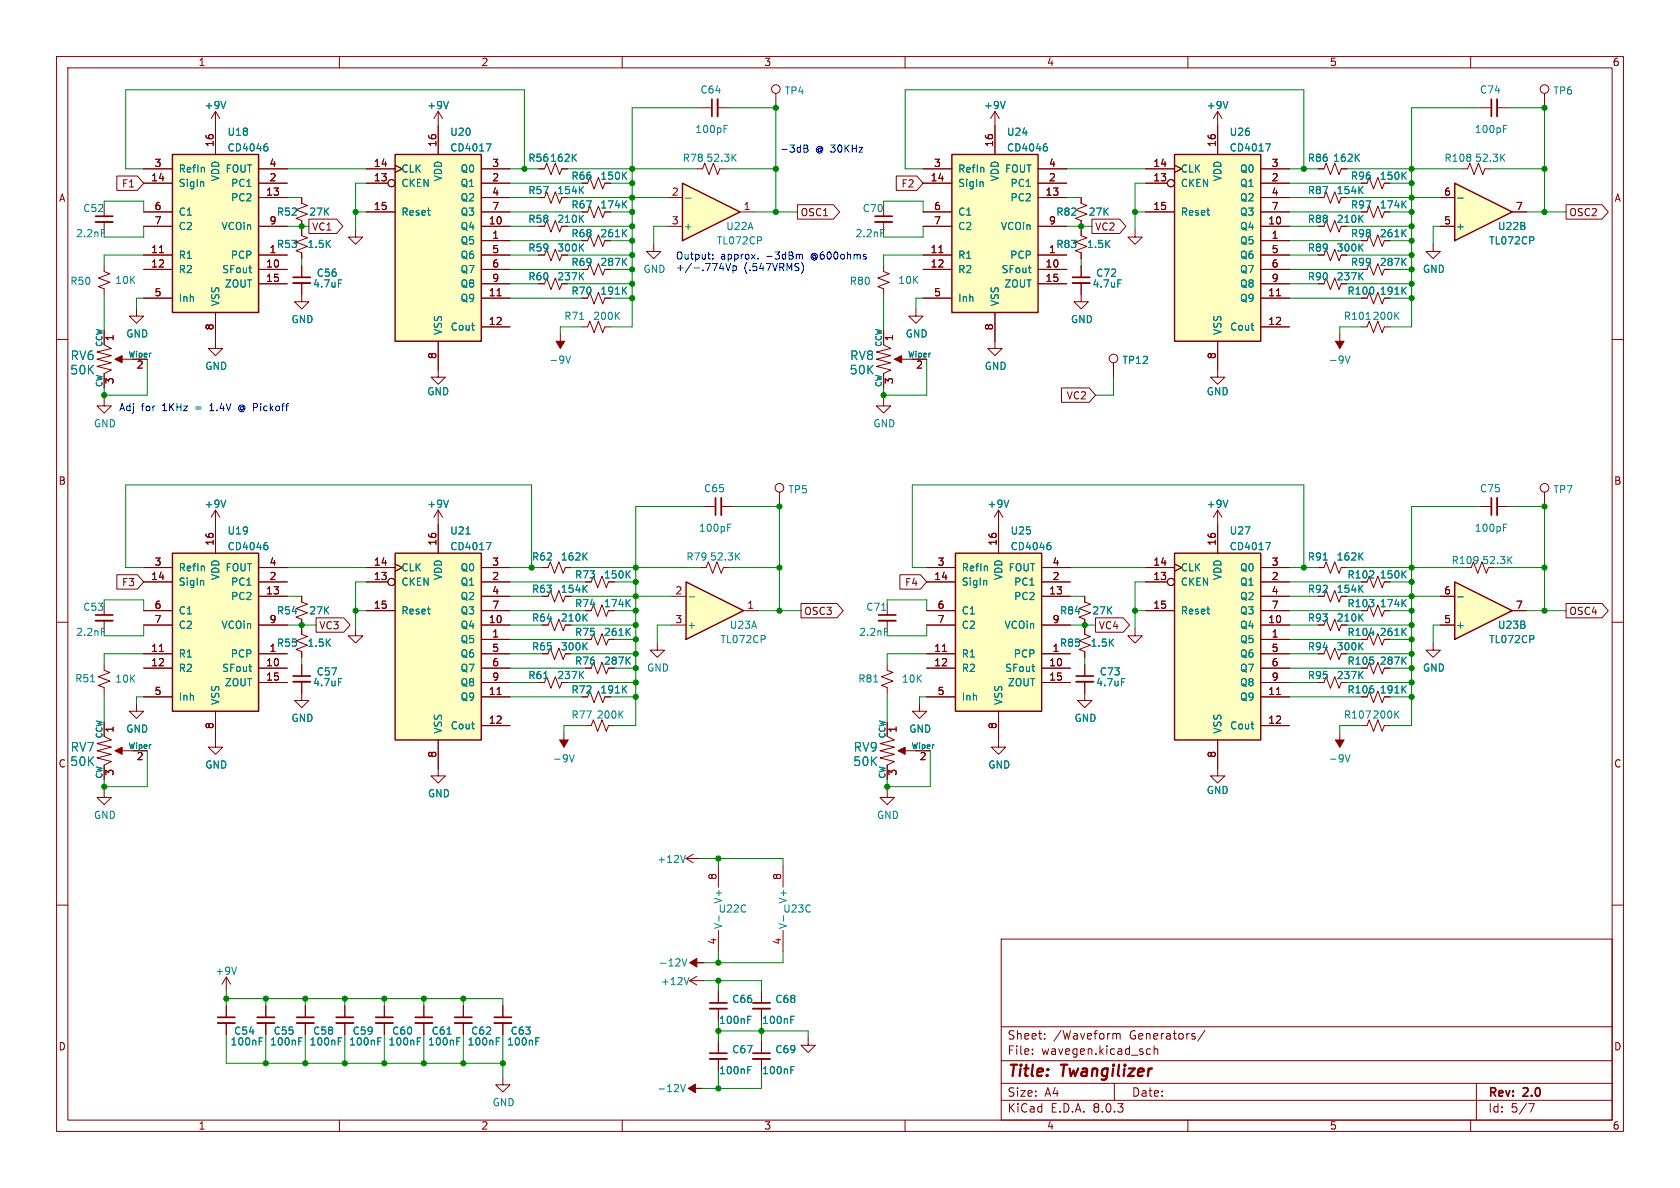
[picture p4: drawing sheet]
<svg xmlns="http://www.w3.org/2000/svg" width="297mm" height="210mm" viewBox="0 0 297 210" stroke-linecap="round" stroke-linejoin="round" font-family="sans-serif">
<defs><g id="words">
<g font-size="2.8" fill="#840000">
<text x="178" y="190.9">Title:</text>
<text x="187.7" y="190.9">Twangilizer</text>
</g>
<g font-size="2.1" fill="#008484">
<text x="12.4" y="63.9">RV6</text>
<text x="150.2" y="63.9">RV8</text>
<text x="12.3" y="66.4">50K</text>
<text x="150.1" y="66.4">50K</text>
<text x="12.3" y="135.6">50K</text>
<text x="12.4" y="133.1">RV7</text>
<text x="150.7" y="135.6">50K</text>
<text x="150.8" y="133.1">RV9</text>
</g>
<g font-size="2.1" fill="#840000">
<text x="178" y="184">Sheet:</text>
<text x="186.2" y="184">/Waveform</text>
<text x="199.7" y="184">Generators/</text>
<text x="178" y="186.7">File:</text>
<text x="184.1" y="186.7">wavegen.kicad_sch</text>
<text x="178" y="196.9">KiCad</text>
<text x="178" y="194.1">Size:</text>
<text x="184.7" y="194.1">A4</text>
<text x="185.7" y="196.9">E.D.A.</text>
<text x="193.3" y="196.9">8.0.3</text>
<text x="200" y="194.1">Date:</text>
<text x="263" y="194.3">Rev:</text>
<text x="263" y="196.9">Id:</text>
<text x="267.1" y="196.9">5/7</text>
<text x="269.4" y="194.3">2.0</text>
</g>
<g font-size="1.8" fill="#840000">
<text x="35" y="11.9">1</text>
<text x="85" y="11.9">2</text>
<text x="135" y="11.9">3</text>
<text x="185" y="11.9">4</text>
<text x="235" y="11.9">5</text>
<text x="285" y="11.9">6</text>
<text x="27.2" y="29.6">3</text>
<text x="37.8" y="26.1" transform="rotate(-90 37.8 26.1)">16</text>
<text x="47.6" y="29.6">4</text>
<text x="66" y="29.6">14</text>
<text x="77.2" y="26.1" transform="rotate(-90 77.2 26.1)">16</text>
<text x="86.9" y="29.6">3</text>
<text x="165" y="29.6">3</text>
<text x="175.6" y="26.1" transform="rotate(-90 175.6 26.1)">16</text>
<text x="185.3" y="29.6">4</text>
<text x="203.8" y="29.6">14</text>
<text x="215" y="26.1" transform="rotate(-90 215 26.1)">16</text>
<text x="224.7" y="29.6">3</text>
<text x="10.3" y="35.9">A</text>
<text x="21.5" y="33.3">F1</text>
<text x="26.6" y="32.1">14</text>
<text x="46.9" y="34.7">13</text>
<text x="47.6" y="32.1">2</text>
<text x="66" y="32.1">13</text>
<text x="86.9" y="32.1">2</text>
<text x="86.9" y="34.7">4</text>
<text x="93.3" y="34.5">R57</text>
<text x="98.4" y="34.5">154K</text>
<text x="100.9" y="32">R66</text>
<text x="106" y="32">150K</text>
<text x="118.7" y="34.7">2</text>
<text x="159.3" y="33.3">F2</text>
<text x="164.4" y="32.1">14</text>
<text x="184.7" y="34.7">13</text>
<text x="185.3" y="32.1">2</text>
<text x="203.8" y="32.1">13</text>
<text x="224.7" y="32.1">2</text>
<text x="224.7" y="34.7">4</text>
<text x="231.1" y="34.5">R87</text>
<text x="236.2" y="34.5">154K</text>
<text x="238.7" y="32">R96</text>
<text x="243.8" y="32">150K</text>
<text x="255.2" y="34.7">6</text>
<text x="285.3" y="35.9">A</text>
<text x="27.2" y="37.2">6</text>
<text x="27.2" y="39.8">7</text>
<text x="47.6" y="39.8">9</text>
<text x="55.1" y="41">VC1</text>
<text x="66" y="37.2">15</text>
<text x="86.3" y="39.8">10</text>
<text x="86.9" y="37.2">7</text>
<text x="93.3" y="39.6">R58</text>
<text x="98.4" y="39.6">210K</text>
<text x="100.9" y="37.1">R67</text>
<text x="106" y="37.1">174K</text>
<text x="118.7" y="39.8">3</text>
<text x="131.4" y="37.2">1</text>
<text x="141.4" y="38.4">OSC1</text>
<text x="165" y="37.2">6</text>
<text x="165" y="39.8">7</text>
<text x="185.3" y="39.8">9</text>
<text x="193.5" y="41">VC2</text>
<text x="203.8" y="37.2">15</text>
<text x="224.1" y="39.8">10</text>
<text x="224.7" y="37.2">7</text>
<text x="231.1" y="39.6">R88</text>
<text x="236.2" y="39.6">210K</text>
<text x="238.7" y="37.1">R97</text>
<text x="243.8" y="37.1">174K</text>
<text x="255.2" y="39.8">5</text>
<text x="267.9" y="37.2">7</text>
<text x="277.3" y="38.4">OSC2</text>
<text x="26.6" y="44.8">11</text>
<text x="26.6" y="47.4">12</text>
<text x="46.9" y="47.4">10</text>
<text x="47.6" y="44.8">1</text>
<text x="86.9" y="42.3">1</text>
<text x="86.9" y="44.8">5</text>
<text x="86.9" y="47.4">6</text>
<text x="93.3" y="44.7">R59</text>
<text x="98.4" y="44.7">300K</text>
<text x="100.9" y="42.1">R68</text>
<text x="100.9" y="47.2">R69</text>
<text x="106" y="42.1">261K</text>
<text x="106" y="47.2">287K</text>
<text x="164.4" y="44.8">11</text>
<text x="164.4" y="47.4">12</text>
<text x="184.7" y="47.4">10</text>
<text x="185.3" y="44.8">1</text>
<text x="224.7" y="42.3">1</text>
<text x="224.7" y="44.8">5</text>
<text x="224.7" y="47.4">6</text>
<text x="231.1" y="44.7">R89</text>
<text x="236.2" y="44.7">300K</text>
<text x="238.7" y="47.2">R99</text>
<text x="238.7" y="42.1">R98</text>
<text x="243.8" y="47.2">287K</text>
<text x="243.8" y="42.1">261K</text>
<text x="27.2" y="52.5">5</text>
<text x="46.9" y="49.9">15</text>
<text x="86.3" y="52.5">11</text>
<text x="86.9" y="49.9">9</text>
<text x="93.3" y="49.8">R60</text>
<text x="98.4" y="49.8">237K</text>
<text x="100.9" y="52.3">R70</text>
<text x="106" y="52.3">191K</text>
<text x="165" y="52.5">5</text>
<text x="184.7" y="49.9">15</text>
<text x="224.1" y="52.5">11</text>
<text x="224.7" y="49.9">9</text>
<text x="231.1" y="49.8">R90</text>
<text x="236.2" y="49.8">237K</text>
<text x="238.1" y="52.3">R100</text>
<text x="243.8" y="52.3">191K</text>
<text x="37.8" y="58.5" transform="rotate(-90 37.8 58.5)">8</text>
<text x="86.3" y="57.5">12</text>
<text x="175.6" y="58.5" transform="rotate(-90 175.6 58.5)">8</text>
<text x="224.1" y="57.5">12</text>
<text x="20.4" y="60.4" transform="rotate(-90 20.4 60.4)">1</text>
<text x="24.1" y="65.5">2</text>
<text x="77.2" y="63.6" transform="rotate(-90 77.2 63.6)">8</text>
<text x="158.2" y="60.4" transform="rotate(-90 158.2 60.4)">1</text>
<text x="161.9" y="65.5">2</text>
<text x="215" y="63.6" transform="rotate(-90 215 63.6)">8</text>
<text x="20.4" y="68" transform="rotate(-90 20.4 68)">3</text>
<text x="158.2" y="68" transform="rotate(-90 158.2 68)">3</text>
<text x="188.5" y="70.8">VC2</text>
<text x="10.3" y="85.9">B</text>
<text x="285.3" y="85.9">B</text>
<text x="27.2" y="100.1">3</text>
<text x="37.8" y="96.6" transform="rotate(-90 37.8 96.6)">16</text>
<text x="47.6" y="100.1">4</text>
<text x="66" y="100.1">14</text>
<text x="77.2" y="96.6" transform="rotate(-90 77.2 96.6)">16</text>
<text x="86.9" y="100.1">3</text>
<text x="165.7" y="100.1">3</text>
<text x="176.3" y="96.6" transform="rotate(-90 176.3 96.6)">16</text>
<text x="186" y="100.1">4</text>
<text x="203.8" y="100.1">14</text>
<text x="215" y="96.6" transform="rotate(-90 215 96.6)">16</text>
<text x="224.7" y="100.1">3</text>
<text x="21.5" y="103.8">F3</text>
<text x="26.6" y="102.6">14</text>
<text x="27.2" y="107.7">6</text>
<text x="46.9" y="105.2">13</text>
<text x="47.6" y="102.6">2</text>
<text x="66" y="102.6">13</text>
<text x="66" y="107.7">15</text>
<text x="86.9" y="102.6">2</text>
<text x="86.9" y="105.2">4</text>
<text x="86.9" y="107.7">7</text>
<text x="93.9" y="105">R63</text>
<text x="99" y="105">154K</text>
<text x="101.6" y="107.5">R74</text>
<text x="101.6" y="102.5">R73</text>
<text x="106.7" y="107.5">174K</text>
<text x="106.7" y="102.5">150K</text>
<text x="119.3" y="105.2">2</text>
<text x="132" y="107.7">1</text>
<text x="159.9" y="103.8">F4</text>
<text x="165.1" y="102.6">14</text>
<text x="165.7" y="107.7">6</text>
<text x="185.4" y="105.2">13</text>
<text x="186" y="102.6">2</text>
<text x="203.8" y="102.6">13</text>
<text x="203.8" y="107.7">15</text>
<text x="224.7" y="102.6">2</text>
<text x="224.7" y="105.2">4</text>
<text x="224.7" y="107.7">7</text>
<text x="231.1" y="105">R92</text>
<text x="236.2" y="105">154K</text>
<text x="238.1" y="102.5">R102</text>
<text x="238.1" y="107.5">R103</text>
<text x="243.8" y="102.5">150K</text>
<text x="243.8" y="107.5">174K</text>
<text x="255.2" y="105.2">6</text>
<text x="267.9" y="107.7">7</text>
<text x="27.2" y="110.2">7</text>
<text x="47.6" y="110.2">9</text>
<text x="56.4" y="111.4">VC3</text>
<text x="86.3" y="110.2">10</text>
<text x="86.9" y="112.8">1</text>
<text x="93.9" y="110.1">R64</text>
<text x="99" y="110.1">210K</text>
<text x="101.6" y="112.6">R75</text>
<text x="106.7" y="112.6">261K</text>
<text x="119.3" y="110.2">3</text>
<text x="142.1" y="108.9">OSC3</text>
<text x="165.7" y="110.2">7</text>
<text x="186" y="110.2">9</text>
<text x="194.2" y="111.4">VC4</text>
<text x="224.1" y="110.2">10</text>
<text x="224.7" y="112.8">1</text>
<text x="231.1" y="110.1">R93</text>
<text x="236.2" y="110.1">210K</text>
<text x="238.1" y="112.6">R104</text>
<text x="243.8" y="112.6">261K</text>
<text x="255.2" y="110.2">5</text>
<text x="277.3" y="108.9">OSC4</text>
<text x="26.6" y="115.3">11</text>
<text x="26.6" y="117.9">12</text>
<text x="46.9" y="117.9">10</text>
<text x="47.6" y="115.3">1</text>
<text x="86.9" y="115.3">5</text>
<text x="86.9" y="117.9">6</text>
<text x="93.9" y="115.2">R65</text>
<text x="99" y="115.2">300K</text>
<text x="101.6" y="117.7">R76</text>
<text x="106.7" y="117.7">287K</text>
<text x="165.1" y="115.3">11</text>
<text x="165.1" y="117.9">12</text>
<text x="185.4" y="117.9">10</text>
<text x="186" y="115.3">1</text>
<text x="224.7" y="115.3">5</text>
<text x="224.7" y="117.9">6</text>
<text x="231.1" y="115.2">R94</text>
<text x="236.2" y="115.2">300K</text>
<text x="238.1" y="117.7">R105</text>
<text x="243.8" y="117.7">287K</text>
<text x="27.2" y="122.9">5</text>
<text x="46.9" y="120.4">15</text>
<text x="86.3" y="122.9">11</text>
<text x="86.9" y="120.4">9</text>
<text x="93.3" y="120.2">R61</text>
<text x="98.4" y="120.2">237K</text>
<text x="100.9" y="122.8">R72</text>
<text x="106" y="122.8">191K</text>
<text x="165.7" y="122.9">5</text>
<text x="185.4" y="120.4">15</text>
<text x="224.1" y="122.9">11</text>
<text x="224.7" y="120.4">9</text>
<text x="231.1" y="120.2">R95</text>
<text x="236.2" y="120.2">237K</text>
<text x="238.1" y="122.8">R106</text>
<text x="243.8" y="122.8">191K</text>
<text x="20.4" y="129.6" transform="rotate(-90 20.4 129.6)">1</text>
<text x="37.8" y="129" transform="rotate(-90 37.8 129)">8</text>
<text x="86.3" y="128">12</text>
<text x="158.8" y="129.6" transform="rotate(-90 158.8 129.6)">1</text>
<text x="176.3" y="129" transform="rotate(-90 176.3 129)">8</text>
<text x="224.1" y="128">12</text>
<text x="10.3" y="135.9">C</text>
<text x="20.4" y="137.2" transform="rotate(-90 20.4 137.2)">3</text>
<text x="24.1" y="134.7">2</text>
<text x="77.2" y="134.1" transform="rotate(-90 77.2 134.1)">8</text>
<text x="158.8" y="137.2" transform="rotate(-90 158.8 137.2)">3</text>
<text x="162.5" y="134.7">2</text>
<text x="215" y="134.1" transform="rotate(-90 215 134.1)">8</text>
<text x="285.3" y="135.9">C</text>
<text x="126.7" y="155.6" transform="rotate(-90 126.7 155.6)">8</text>
<text x="138.2" y="155.6" transform="rotate(-90 138.2 155.6)">8</text>
<text x="126.7" y="167.1" transform="rotate(-90 126.7 167.1)">4</text>
<text x="138.2" y="167.1" transform="rotate(-90 138.2 167.1)">4</text>
<text x="10.3" y="185.9">D</text>
<text x="285.3" y="185.9">D</text>
<text x="35" y="199.9">1</text>
<text x="85" y="199.9">2</text>
<text x="135" y="199.9">3</text>
<text x="185" y="199.9">4</text>
<text x="235" y="199.9">5</text>
<text x="285" y="199.9">6</text>
</g>
<g font-size="1.8" fill="#008484">
<text x="123.7" y="16.7">C64</text>
<text x="138.6" y="16.9">TP4</text>
<text x="261.5" y="16.7">C74</text>
<text x="274.5" y="16.9">TP6</text>
<text x="36.1" y="19.5">+9V</text>
<text x="75.4" y="19.5">+9V</text>
<text x="122.8" y="23.7">100pF</text>
<text x="173.9" y="19.5">+9V</text>
<text x="213.2" y="19.5">+9V</text>
<text x="260.6" y="23.7">100pF</text>
<text x="40.1" y="24.2">U18</text>
<text x="40.1" y="27">CD4046</text>
<text x="79.5" y="24.2">U20</text>
<text x="79.5" y="27">CD4017</text>
<text x="93.3" y="28.8">R56</text>
<text x="97.1" y="28.8">162K</text>
<text x="120.6" y="28.8">R78</text>
<text x="124.8" y="28.8">52.3K</text>
<text x="177.9" y="24.2">U24</text>
<text x="177.9" y="27">CD4046</text>
<text x="217.3" y="24.2">U26</text>
<text x="217.3" y="27">CD4017</text>
<text x="231.1" y="28.8">R86</text>
<text x="235.6" y="28.8">162K</text>
<text x="255.3" y="28.8">R108</text>
<text x="260.7" y="28.8">52.3K</text>
<text x="31.5" y="33.2">SigIn</text>
<text x="31.5" y="30.7">RefIn</text>
<text x="39" y="32.2" transform="rotate(-90 39 32.2)">VDD</text>
<text x="39.8" y="30.7">FOUT</text>
<text x="40.8" y="35.8">PC2</text>
<text x="40.8" y="33.2">PC1</text>
<text x="70.9" y="33.2">CKEN</text>
<text x="70.9" y="30.7">CLK</text>
<text x="78.3" y="32.2" transform="rotate(-90 78.3 32.2)">VDD</text>
<text x="81.3" y="33.2">Q1</text>
<text x="81.3" y="30.7">Q0</text>
<text x="81.3" y="35.8">Q2</text>
<text x="169.3" y="33.2">SigIn</text>
<text x="169.3" y="30.7">RefIn</text>
<text x="176.8" y="32.2" transform="rotate(-90 176.8 32.2)">VDD</text>
<text x="177.6" y="30.7">FOUT</text>
<text x="178.5" y="35.8">PC2</text>
<text x="178.5" y="33.2">PC1</text>
<text x="208.7" y="33.2">CKEN</text>
<text x="208.7" y="30.7">CLK</text>
<text x="216.1" y="32.2" transform="rotate(-90 216.1 32.2)">VDD</text>
<text x="219.1" y="33.2">Q1</text>
<text x="219.1" y="30.7">Q0</text>
<text x="219.1" y="35.8">Q2</text>
<text x="14.6" y="37.7">C52</text>
<text x="31.5" y="38.3">C1</text>
<text x="31.5" y="40.9">C2</text>
<text x="39.1" y="40.9">VCOin</text>
<text x="48.9" y="38.3">R52</text>
<text x="54.6" y="38.3">27K</text>
<text x="70.9" y="38.3">Reset</text>
<text x="81.3" y="40.9">Q4</text>
<text x="81.3" y="38.3">Q3</text>
<text x="120.8" y="40.9">+</text>
<text x="128.3" y="40.9">U22A</text>
<text x="152.4" y="37.7">C70</text>
<text x="169.3" y="38.3">C1</text>
<text x="169.3" y="40.9">C2</text>
<text x="176.9" y="40.9">VCOin</text>
<text x="186.6" y="38.3">R82</text>
<text x="192.4" y="38.3">27K</text>
<text x="208.7" y="38.3">Reset</text>
<text x="219.1" y="40.9">Q4</text>
<text x="219.1" y="38.3">Q3</text>
<text x="257.3" y="40.9">+</text>
<text x="264.7" y="40.9">U22B</text>
<text x="31.5" y="45.9">R1</text>
<text x="40.7" y="45.9">PCP</text>
<text x="48.9" y="44">R53</text>
<text x="54.3" y="44">1.5K</text>
<text x="81.3" y="43.4">Q5</text>
<text x="81.3" y="45.9">Q6</text>
<text x="126.6" y="43.4">TL072CP</text>
<text x="169.3" y="45.9">R1</text>
<text x="178.5" y="45.9">PCP</text>
<text x="186.6" y="44">R83</text>
<text x="192.1" y="44">1.5K</text>
<text x="219.1" y="43.4">Q5</text>
<text x="219.1" y="45.9">Q6</text>
<text x="263.2" y="43.4">TL072CP</text>
<text x="12.3" y="50.6">R50</text>
<text x="20.3" y="50.4">10K</text>
<text x="31.5" y="48.5">R2</text>
<text x="31.5" y="53.6">Inh</text>
<text x="39.2" y="48.5">SFout</text>
<text x="39.7" y="51">ZOUT</text>
<text x="55.3" y="51">4.7uF</text>
<text x="55.9" y="49.1">C56</text>
<text x="81.3" y="53.6">Q9</text>
<text x="81.3" y="48.5">Q7</text>
<text x="81.3" y="51">Q8</text>
<text x="113.7" y="48.4">GND</text>
<text x="150.1" y="50.6">R80</text>
<text x="158.7" y="50.4">10K</text>
<text x="169.3" y="48.5">R2</text>
<text x="169.3" y="53.6">Inh</text>
<text x="177" y="48.5">SFout</text>
<text x="177.5" y="51">ZOUT</text>
<text x="193" y="51">4.7uF</text>
<text x="193.7" y="49.1">C72</text>
<text x="219.1" y="53.6">Q9</text>
<text x="219.1" y="48.5">Q7</text>
<text x="219.1" y="51">Q8</text>
<text x="251.5" y="48.4">GND</text>
<text x="22.2" y="59.9">GND</text>
<text x="39" y="54.2" transform="rotate(-90 39 54.2)">VSS</text>
<text x="51.4" y="57.3">GND</text>
<text x="78.3" y="59.3" transform="rotate(-90 78.3 59.3)">VSS</text>
<text x="79.6" y="58.6">Cout</text>
<text x="99.7" y="56.7">R71</text>
<text x="104.8" y="56.7">200K</text>
<text x="160" y="59.9">GND</text>
<text x="176.8" y="54.2" transform="rotate(-90 176.8 54.2)">VSS</text>
<text x="189.2" y="57.3">GND</text>
<text x="216.1" y="59.3" transform="rotate(-90 216.1 59.3)">VSS</text>
<text x="217.4" y="58.6">Cout</text>
<text x="237.5" y="56.7">R101</text>
<text x="242.6" y="56.7">200K</text>
<text x="36.2" y="65.6">GND</text>
<text x="97" y="64.5">-9V</text>
<text x="174" y="65.6">GND</text>
<text x="198.3" y="64.5">TP12</text>
<text x="234.8" y="64.5">-9V</text>
<text x="75.4" y="70.1">GND</text>
<text x="213.2" y="70.1">GND</text>
<text x="16.5" y="75.7">GND</text>
<text x="154.3" y="75.7">GND</text>
<text x="36.1" y="90">+9V</text>
<text x="75.4" y="90">+9V</text>
<text x="124.4" y="87.2">C65</text>
<text x="139.3" y="87.4">TP5</text>
<text x="174.5" y="90">+9V</text>
<text x="213.2" y="90">+9V</text>
<text x="261.5" y="87.2">C75</text>
<text x="274.5" y="87.4">TP7</text>
<text x="40.1" y="94.7">U19</text>
<text x="79.5" y="94.7">U21</text>
<text x="123.5" y="94.2">100pF</text>
<text x="178.6" y="94.7">U25</text>
<text x="217.3" y="94.7">U27</text>
<text x="260.6" y="94.2">100pF</text>
<text x="31.5" y="101.2">RefIn</text>
<text x="39.8" y="101.2">FOUT</text>
<text x="40.1" y="97.5">CD4046</text>
<text x="70.9" y="101.2">CLK</text>
<text x="79.5" y="97.5">CD4017</text>
<text x="81.3" y="101.2">Q0</text>
<text x="93.9" y="99.3">R62</text>
<text x="99" y="99.3">162K</text>
<text x="121.2" y="99.3">R79</text>
<text x="125.4" y="99.3">52.3K</text>
<text x="169.9" y="101.2">RefIn</text>
<text x="178.2" y="101.2">FOUT</text>
<text x="178.6" y="97.5">CD4046</text>
<text x="208.7" y="101.2">CLK</text>
<text x="217.3" y="97.5">CD4017</text>
<text x="219.1" y="101.2">Q0</text>
<text x="231.1" y="99.3">R91</text>
<text x="236.2" y="99.3">162K</text>
<text x="256.5" y="99.9">R109</text>
<text x="261.9" y="99.9">52.3K</text>
<text x="31.5" y="103.7">SigIn</text>
<text x="39" y="102.6" transform="rotate(-90 39 102.6)">VDD</text>
<text x="40.8" y="106.3">PC2</text>
<text x="40.8" y="103.7">PC1</text>
<text x="70.9" y="103.7">CKEN</text>
<text x="78.3" y="102.6" transform="rotate(-90 78.3 102.6)">VDD</text>
<text x="81.3" y="103.7">Q1</text>
<text x="81.3" y="106.3">Q2</text>
<text x="169.9" y="103.7">SigIn</text>
<text x="177.4" y="102.6" transform="rotate(-90 177.4 102.6)">VDD</text>
<text x="179.2" y="106.3">PC2</text>
<text x="179.2" y="103.7">PC1</text>
<text x="208.7" y="103.7">CKEN</text>
<text x="216.1" y="102.6" transform="rotate(-90 216.1 102.6)">VDD</text>
<text x="219.1" y="103.7">Q1</text>
<text x="219.1" y="106.3">Q2</text>
<text x="14.6" y="108.2">C53</text>
<text x="31.5" y="108.8">C1</text>
<text x="31.5" y="111.4">C2</text>
<text x="39.1" y="111.4">VCOin</text>
<text x="48.9" y="108.8">R54</text>
<text x="54.6" y="108.8">27K</text>
<text x="70.9" y="108.8">Reset</text>
<text x="81.3" y="113.9">Q5</text>
<text x="81.3" y="111.4">Q4</text>
<text x="81.3" y="108.8">Q3</text>
<text x="121.4" y="111.4">+</text>
<text x="127.3" y="113.9">TL072CP</text>
<text x="128.9" y="111.4">U23A</text>
<text x="153" y="108.2">C71</text>
<text x="169.9" y="108.8">C1</text>
<text x="169.9" y="111.4">C2</text>
<text x="177.5" y="111.4">VCOin</text>
<text x="187.3" y="108.8">R84</text>
<text x="193" y="108.8">27K</text>
<text x="208.7" y="108.8">Reset</text>
<text x="219.1" y="113.9">Q5</text>
<text x="219.1" y="111.4">Q4</text>
<text x="219.1" y="108.8">Q3</text>
<text x="257.3" y="111.4">+</text>
<text x="263.2" y="113.9">TL072CP</text>
<text x="264.7" y="111.4">U23B</text>
<text x="31.5" y="116.4">R1</text>
<text x="31.5" y="119">R2</text>
<text x="39.2" y="119">SFout</text>
<text x="40.7" y="116.4">PCP</text>
<text x="48.9" y="114.5">R55</text>
<text x="54.3" y="114.5">1.5K</text>
<text x="55.9" y="119.6">C57</text>
<text x="81.3" y="116.4">Q6</text>
<text x="81.3" y="119">Q7</text>
<text x="114.3" y="118.9">GND</text>
<text x="169.9" y="116.4">R1</text>
<text x="169.9" y="119">R2</text>
<text x="177.6" y="119">SFout</text>
<text x="179.1" y="116.4">PCP</text>
<text x="187.3" y="114.5">R85</text>
<text x="192.7" y="114.5">1.5K</text>
<text x="194.3" y="119.6">C73</text>
<text x="219.1" y="116.4">Q6</text>
<text x="219.1" y="119">Q7</text>
<text x="251.5" y="118.9">GND</text>
<text x="13.2" y="120.8">R51</text>
<text x="20.3" y="120.9">10K</text>
<text x="31.5" y="124.1">Inh</text>
<text x="39" y="124.7" transform="rotate(-90 39 124.7)">VSS</text>
<text x="39.7" y="121.5">ZOUT</text>
<text x="55.3" y="121.5">4.7uF</text>
<text x="81.3" y="124.1">Q9</text>
<text x="81.3" y="121.5">Q8</text>
<text x="151.6" y="120.9">R81</text>
<text x="159.3" y="120.9">10K</text>
<text x="169.9" y="124.1">Inh</text>
<text x="177.4" y="124.7" transform="rotate(-90 177.4 124.7)">VSS</text>
<text x="178.1" y="121.5">ZOUT</text>
<text x="193.7" y="121.5">4.7uF</text>
<text x="219.1" y="124.1">Q9</text>
<text x="219.1" y="121.5">Q8</text>
<text x="22.2" y="129.7">GND</text>
<text x="51.4" y="127.8">GND</text>
<text x="78.3" y="129.8" transform="rotate(-90 78.3 129.8)">VSS</text>
<text x="79.6" y="129.1">Cout</text>
<text x="100.9" y="127.2">R77</text>
<text x="105.4" y="127.2">200K</text>
<text x="160.7" y="129.7">GND</text>
<text x="189.9" y="127.8">GND</text>
<text x="216.1" y="129.8" transform="rotate(-90 216.1 129.8)">VSS</text>
<text x="217.4" y="129.1">Cout</text>
<text x="237.5" y="127.2">R107</text>
<text x="242.6" y="127.2">200K</text>
<text x="36.2" y="136.1">GND</text>
<text x="97.7" y="135">-9V</text>
<text x="174.6" y="136.1">GND</text>
<text x="234.8" y="135">-9V</text>
<text x="75.6" y="141.1">GND</text>
<text x="213.2" y="140.6">GND</text>
<text x="16.5" y="145">GND</text>
<text x="154.9" y="145">GND</text>
<text x="116.1" y="152.8">+12V</text>
<text x="126.9" y="161.5">U22C</text>
<text x="127.9" y="159.8" transform="rotate(-90 127.9 159.8)">V+</text>
<text x="138.4" y="161.5">U23C</text>
<text x="139.3" y="159.8" transform="rotate(-90 139.3 159.8)">V+</text>
<text x="127.9" y="164.3" transform="rotate(-90 127.9 164.3)">V-</text>
<text x="139.3" y="164.3" transform="rotate(-90 139.3 164.3)">V-</text>
<text x="38" y="172.5">+9V</text>
<text x="116.4" y="171">-12V</text>
<text x="116.7" y="174.3">+12V</text>
<text x="129.3" y="177.5">C66</text>
<text x="137" y="177.5">C68</text>
<text x="40.6" y="185">100nF</text>
<text x="41.3" y="183.1">C54</text>
<text x="47.6" y="185">100nF</text>
<text x="48.3" y="183.1">C55</text>
<text x="54.6" y="185">100nF</text>
<text x="55.3" y="183.1">C58</text>
<text x="61.6" y="185">100nF</text>
<text x="62.2" y="183.1">C59</text>
<text x="68.6" y="185">100nF</text>
<text x="69.2" y="183.1">C60</text>
<text x="75.6" y="185">100nF</text>
<text x="76.2" y="183.1">C61</text>
<text x="82.6" y="185">100nF</text>
<text x="83.2" y="183.1">C62</text>
<text x="89.5" y="185">100nF</text>
<text x="90.2" y="183.1">C63</text>
<text x="127" y="181.2">100nF</text>
<text x="134.6" y="181.2">100nF</text>
<text x="127" y="190.1">100nF</text>
<text x="129.3" y="186.4">C67</text>
<text x="134.6" y="190.1">100nF</text>
<text x="137" y="186.4">C69</text>
<text x="87" y="195.8">GND</text>
<text x="116.1" y="193.3">-12V</text>
</g>
<g font-size="1.8" fill="#0000c2">
<text x="137.8" y="27.1">-3dB</text>
<text x="144.2" y="27.1">@ 30KHz</text>
<text x="119.4" y="46">Output:</text>
<text x="127.4" y="46">approx.</text>
<text x="135.6" y="46">-3dBm</text>
<text x="143.6" y="46">@600ohms</text>
<text x="119.4" y="48">+/-.774Vp</text>
<text x="131.5" y="48">(.547VRMS)</text>
<text x="21" y="72.8">Adj</text>
<text x="25" y="72.8">for</text>
<text x="28.8" y="72.8">1KHz</text>
<text x="34.8" y="72.8">=</text>
<text x="37.6" y="72.8">1.4V</text>
<text x="42.8" y="72.8">@ Pickoff</text>
</g>
<g font-size="1.8" fill="#008400">
<text x="13.3" y="42.1">2.2nF</text>
<text x="151.1" y="42.1">2.2nF</text>
<text x="13.3" y="112.6">2.2nF</text>
<text x="151.8" y="112.6">2.2nF</text>
</g>
<g font-size="1.4" fill="#008484">
<text x="18.2" y="61.4" transform="rotate(-90 18.2 61.4)">CCW</text>
<text x="22.6" y="63.2">Wiper</text>
<text x="156" y="61.4" transform="rotate(-90 156 61.4)">CCW</text>
<text x="160.4" y="63.2">Wiper</text>
<text x="18.2" y="68.5" transform="rotate(-90 18.2 68.5)">CW</text>
<text x="156" y="68.5" transform="rotate(-90 156 68.5)">CW</text>
<text x="18.2" y="130.6" transform="rotate(-90 18.2 130.6)">CCW</text>
<text x="156.6" y="130.6" transform="rotate(-90 156.6 130.6)">CCW</text>
<text x="18.2" y="137.7" transform="rotate(-90 18.2 137.7)">CW</text>
<text x="22.6" y="132.5">Wiper</text>
<text x="156.6" y="137.7" transform="rotate(-90 156.6 137.7)">CW</text>
<text x="161" y="132.5">Wiper</text>
</g>
</g></defs>
<g fill="none" stroke="#840000" stroke-width=".18">
<path d="M10 10h277v190h-277zM12 12h273v186h-273zM60 10v2M110 10v2M160 10v2M210 10v2M215.3 19.7l-.8 1.3M215.3 19.7v2.5M215.3 19.7l.7 1.3M260 10v2M261.6 19.1h2.1M264.7 19.1h2"/>
<path d="M273 16.5v2.6M233 29.8h1.1l.3-1 .8 2.1 .8-2.1 .7 2.1 .4-1.1h1M234.1 34.9l.3-1 .8 2 .8-2 .7 2 .4-1M241.7 37.5l.4-1.1 .7 2.1 .8-2.1 .7 2.1 .4-1M241.7 32.4l.4-1 .7 2 .8-2 .7 2 .4-1M10 60h2M234.1 50.2l.3-1.1 .8 2.1 .8-2.1 .7 2.1 .4-1M236.9 59.1v2.5M240.7 57.8h1l.4-1 .7 2 .8-2 .7 2 .4-1h1M241.7 52.7l.4-1 .7 2 .8-2 .7 2 .4-1M241.7 47.6l.4-1 .7 2 .8-2 .7 2 .4-1M241.7 42.5l.4-1 .7 2.1 .8-2.1 .7 2.1 .4-1.1"/>
<path d="M253.4 43.2v1.3h1.2l-1.2 1.2-1.3-1.2h1.3M285 60h2M124.5 89.5h2M127.5 89.5h2M10 110h2M53.3 111.1v1l1.1 .4-2.1 .8 2.1 .7-2.1 .8 1 .4v1M53.3 105.4v1l1.1 .4-2.1 .8 2.1 .7-2.1 .8 1 .4v1M62.9 111.1v1.3h1.2l-1.2 1.3-1.3-1.3h1.3M104.5 118.1l.4-1 .8 2 .7-2 .8 2 .4-1M241.7 102.9l.4-1 .7 2 .8-2 .7 2 .4-1M285 110h2M10 160h2"/>
<path d="M285 160h2M47 177.8v2M61 177.8v2M67.9 177.8v2M74.9 177.8v2M177 166h108v32h-108zM47 180.8v2.1M60 198v2M61 180.8v2.1M67.9 180.8v2.1M74.9 180.8v2.1M110 198v2"/>
<path d="M127 184.2v2M127 187.2v2M160 198v2M177 194.5h108M177 191.5h108M177 187.5h108M177 181.5h108M182.5 186.3v.1M182.5 185.5v.1M184.7 183.6v.1M184.7 182.8v.1M196.8 182.8l.4-.1 .2 .2"/>
<path d="M197 191.5v3M197.4 182.9l.2-.2 .4 .1v.9M197.4 182.9v.8M202.8 186.3h.6M202.8 185.5h.6M204 185.5l.2-.1 .4 .1 .1 .9M204 184.9v1.5M210 198v2M213 182.1l-1.3 2M260 198v2M261 191.5v6.5M270.2 195.1h1l-.6 1.5"/>
<circle cx="273.1" cy="15.7" r=".76"/>
</g>
<g fill="none" stroke="#008484" stroke-width=".18">
<path d="M217.1 17.9l-.4 1.3M239.8 27.8l.5 .7M240.3 27.2l-.7 .8M240.4 33.5l.6 .7M241 33l-.8 .7M248 36l.6 .8M248 31l.6 .7M248.6 35.5l-.7 .7M248.6 30.4l-.7 .8M265.8 22.8h.4M265.8 22.2h.6M240.4 48.7l.6 .8"/>
<path d="M241 48.2l-.8 .7M241.5 56.5h.7M246.8 55.7l.5 .8M247.3 55.2l-.7 .7M248 51.3l.6 .7M248 46.2l.6 .7M248 41.1l.6 .8M248.6 50.7l-.7 .8M248.6 45.7l-.7 .7M248.6 40.6l-.7 .7M237.8 62.9l.4 1.3 .5-1.3M128.6 93.3h.5"/>
<path d="M128.6 92.7h.6M110.9 116.7l.5 .7M111.4 116.1l-.7 .8M248 101.5l.6 .7M248.6 100.9l-.7 .7M52.8 184.1h.4M52.8 183.5h.6M66.8 184.1h.4M66.8 183.5h.6M73.8 184.1h.4M73.8 183.5h.6M79 182.8h.8"/>
<path d="M80.8 184.1h.4M80.8 183.5h.6M120.3 191.7l.4 1.3 .5-1.3M132.2 189.1h.4M132.2 188.5h.6"/>
</g>
<path d="M264.7 17.5v3.1M127.5 88v3.1M45.5 180.8h3M59.4 180.8h3.1M66.4 180.8h3.1M73.4 180.8h3.1M125.5 187.2h3" fill="none" stroke="#840000" stroke-width=".33"/>
<path d="M263.7 17.5v3.1M126.5 88v3.1M45.5 179.8h3M59.4 179.8h3.1M66.4 179.8h3.1M73.4 179.8h3.1M125.5 186.2h3" fill="none" stroke="#840000" stroke-width=".3"/>
<g fill="#840000" stroke="#840000" stroke-width=".18">
<path d="M121.7 192.4l1.2-.8v.8h1.3h-1.3v.8z"/>
<path d="M236.1 60.3h1.5l-.7 1.3z"/>
</g>
<path d="M207.6 27.3h15.3v33h-15.3z" fill="#ffffc2"/>
<path d="M207.6 27.3h15.3v33h-15.3z" fill="none" stroke="#840000" stroke-width=".25"/>
<g fill="none" stroke="#840000" stroke-width=".18">
<path d="M202.6 32.4h3.8M202.6 29.8h5M202.6 37.5h5M207.6 29.2l1.3 .6-1.3 .7M215.3 22.2v5.1M222.9 32.4h5.1M222.9 29.8h5.1M222.9 37.5h5.1M222.9 34.9h5.1M222.9 42.5h5.1M222.9 40h5.1M222.9 52.7h5.1"/>
<path d="M222.9 57.8h5.1M222.9 45.1h5.1M222.9 47.6h5.1M222.9 50.2h5.1M225.7 52.3h.7M215.3 60.3v6.4h1.2l-1.2 1.2-1.3-1.2h1.3M54 177.8v2M54 180.8v2.1"/>
<circle cx="207" cy="32.4" r=".63"/>
</g>
<path d="M223.7 25.4h.9l-.6 1.3M59.8 184.1h.4M59.8 183.5h.6" fill="none" stroke="#008484" stroke-width=".18"/>
<path d="M52.5 180.8h3" fill="none" stroke="#840000" stroke-width=".33"/>
<path d="M52.5 179.8h3" fill="none" stroke="#840000" stroke-width=".3"/>
<path d="M257.2 102.9l10.1 5.1-10.1 5z" fill="#ffffc2"/>
<path d="M257.2 102.9l10.1 5.1-10.1 5z" fill="none" stroke="#840000" stroke-width=".25"/>
<g fill="none" stroke="#840000" stroke-width=".18">
<path d="M258.4 29.8h1.1l.3-1 .8 2.1 .8-2.1 .7 2.1 .4-1.1h1M191.1 50v3.3h1.3l-1.3 1.3-1.2-1.3h1.2M191.1 47v2M234.1 40l.3-1 .8 2 .8-2 .7 2 .4-1M234.1 45.1l.3-1 .8 2 .8-2 .7 2 .4-1M196.8 64.1v2.6M215.3 90.2l-.8 1.2M215.3 90.2v2.5M215.3 90.2l.7 1.2M261.6 89.5h2.1M264.7 89.5h2M273 87v2.5"/>
<path d="M53.3 117.5v2M95.9 100.3h1l.4-1 .7 2 .8-2 .8 2 .3-1h1.1M96.9 115.6l.4-1 .7 2 .8-2 .8 2 .3-1M96.9 110.5l.4-1 .7 2 .8-2 .8 2 .3-1M96.9 105.4l.4-1 .7 2 .8-2 .8 2 .3-1M104.5 108l.4-1.1 .8 2.1 .7-2.1 .8 2.1 .4-1M104.5 102.9l.4-1 .8 2 .7-2 .8 2 .4-1M156.8 117.5v1l1.1 .4-2.1 .7 2.1 .8-2.1 .8 1 .3v1.1M156.8 106.7v2M156.8 109.7v2.1M191.8 105.4v1l1 .4-2 .8 2 .7-2 .8 1 .4v1M191.8 111.1v1l1 .4-2 .8 2 .7-2 .8 1 .4v1"/>
<path d="M191.8 117.5v2M200.7 111.1v1.3h1.2l-1.2 1.3-1.3-1.3h1.3M233 100.3h1.1l.3-1 .8 2 .8-2 .7 2 .4-1h1M234.1 115.6l.3-1 .8 2 .8-2 .7 2 .4-1M234.1 110.5l.3-1 .8 2 .8-2 .7 2 .4-1M234.1 105.4l.3-1 .8 2 .8-2 .7 2 .4-1M241.7 118.1l.4-1 .7 2 .8-2 .7 2 .4-1M241.7 108l.4-1.1 .7 2.1 .8-2.1 .7 2.1 .4-1M241.7 113l.4-1 .7 2 .8-2 .7 2 .4-1M253.4 113.7v1.2h1.2l-1.2 1.3-1.3-1.3h1.3M254.6 110.5h2.6M254.6 105.4h2.6"/>
<path d="M260.1 100.3l.4-1 .7 2 .8-2 .8 2 .3-1M267.3 108h2.6M53.3 120.5v3.3h1.3l-1.3 1.3-1.2-1.3h1.2M77.5 135.9v1.3h1.2l-1.2 1.2-1.3-1.2h1.3M96.3 120.7l.3-1.1 .8 2.1 .8-2.1 .7 2.1 .4-1M103.9 123.2l.4-1 .7 2 .8-2 .8 2 .3-1M191.8 120.5v3.3h1.2l-1.2 1.3-1.3-1.3h1.3M234.1 120.7l.3-1.1 .8 2.1 .8-2.1 .7 2.1 .4-1M236.9 129.5v2.6M240.7 128.3h1l.4-1 .7 2 .8-2 .7 2 .4-1h1M241.7 123.2l.4-1 .7 2 .8-2 .7 2 .4-1M121.3 151.8l1.3 .7"/>
<path d="M121.3 151.8h2.5M122.6 151l-1.3 .8M127 153v3.8M138.4 153v3.8M40 172.7l-.8 1.3M40 172.7v2.6M40 177.8v2M40 172.7l.8 1.3M81.9 177.8v2M88.9 177.8v2M121.9 173.4l1.3 .7M121.9 173.4h2.6"/>
<path d="M123.2 172.6l-1.3 .8M127 164.5v3.8M127 175.3v2M127 178.3v2M134.6 175.3v2M134.6 178.3v2M138.4 164.5v3.8M40 180.8v2.1M81.9 180.8v2.1M88.9 190.5v1.3h1.3l-1.3 1.2-1.3-1.2h1.3M88.9 180.8v2.1M134.6 184.2v2"/>
<path d="M134.6 187.2v2M142.9 183.5v1.3h1.2l-1.2 1.3-1.3-1.3h1.3"/>
<circle cx="196.8" cy="63.4" r=".76"/>
<circle cx="273.1" cy="86.2" r=".76"/>
</g>
<g fill="none" stroke="#008484" stroke-width=".18">
<path d="M240.4 38.6l.6 .7M241 38l-.8 .8M265.5 27.8l.5 .7M266 27.2l-.7 .8M197.6 49.5h.6M240.4 43.7l.6 .7M241 43.1l-.8 .8M103.3 98.3l.5 .7M103.8 97.7l-.7 .8M217.1 88.4l-.4 1.3M233.9 99h.7M240.4 98.3l.6 .7"/>
<path d="M241 97.7l-.8 .8M265.8 93.3h.4M265.8 92.7h.6M266.8 98.9l.5 .7M267.3 98.4l-.7 .7M59.8 120h.6M96.1 120h.8M102.6 119.2l.6 .8M103.2 118.7l-.8 .7M103.3 114.2l.5 .7M103.3 109.1l.5 .7M103.3 104l.5 .7"/>
<path d="M103.8 113.6l-.7 .7M103.8 108.5l-.7 .8M103.8 103.4l-.7 .8M110.9 106.5l.5 .8M110.9 101.5l.5 .7M111.4 106l-.7 .7M111.4 100.9l-.7 .7M155.9 107.9h.7M156.4 111.1h.6M198.3 120h.6M240.4 114.2l.6 .7M240.4 119.2l.6 .8"/>
<path d="M240.4 109.1l.6 .7M240.4 104l.6 .7M241 113.6l-.8 .7M241 118.7l-.8 .7M241 108.5l-.8 .8M241 103.4l-.8 .8M242.1 111.9h.8M248 116.7l.6 .7M248 106.5l.6 .8M248 111.6l.6 .7M248.6 116.1l-.7 .8M248.6 106l-.7 .7"/>
<path d="M248.6 111.1l-.7 .7M257.7 105.5h1M271.1 112.5v.4M110.2 121.8l.6 .7M110.8 121.2l-.7 .8M154.5 120.6h.7M237.8 133.4l.4 1.3 .5-1.3M241.5 125.7h.8l-.5 1.2M246.8 126.2l.5 .7M247.3 125.7l-.7 .7M248 121.8l.6 .7M248.6 121.2l-.7 .8"/>
<path d="M121.2 151.2l-.5 1.3M41.8 171l-.4 1.2M120.6 169.5l.4 1.3 .4-1.3M121.8 172.8l-.4 1.3M127.1 161.9v.9M132.2 179.6h.6M138.5 161.9v.9M139.8 179.6h.6M45.8 184.1h.5M45.8 183.5h.6M87.7 184.1h.5M87.7 183.5h.6"/>
<path d="M94.7 184.1h.4M94.7 183.5h.6M132.2 180.3h.4M139.8 180.3h.4M139.8 189.1h.4M139.8 188.5h.6"/>
</g>
<path d="M189.6 50h3.1M264.7 88v3.1M155.3 109.7h3.1M51.8 120.5h3.1M190.2 120.5h3.1M125.5 178.3h3M133.1 178.3h3M38.5 180.8h3M80.4 180.8h3M87.4 180.8h3M133.1 187.2h3" fill="none" stroke="#840000" stroke-width=".33"/>
<path d="M189.6 49h3.1M263.7 88v3.1M51.8 119.5h3.1M155.3 108.7h3.1M190.2 119.5h3.1M38.5 179.8h3M80.4 179.8h3M87.4 179.8h3M125.5 177.3h3M133.1 177.3h3M133.1 186.2h3" fill="none" stroke="#840000" stroke-width=".3"/>
<g fill="#840000" stroke="#840000" stroke-width=".18">
<path d="M236.1 130.8h1.5l-.7 1.3z"/>
<path d="M121.9 170.2l1.3-.8v.8h1.3h-1.3v.7z"/>
</g>
<path d="M257.2 32.4l10.1 5.1-10.1 5z" fill="#ffffc2"/>
<path d="M257.2 32.4l10.1 5.1-10.1 5z" fill="none" stroke="#840000" stroke-width=".25"/>
<path d="M254.6 34.9h2.6M267.3 37.5h2.6M254.6 40h2.6M104.5 113l.4-1 .8 2 .7-2 .8 2 .4-1M116.2 113.7v1.2h1.3l-1.3 1.3-1.3-1.3h1.3M123.8 100.3h1l.4-1 .8 2 .7-2 .8 2 .4-1h1M99.7 129.5v2.6M103.5 128.3h1l.4-1 .8 2 .7-2 .8 2 .4-1h1" fill="none" stroke="#840000" stroke-width=".18"/>
<path d="M257.7 35h1M271.1 42v.4M130.2 98.3l.6 .7M130.8 97.7l-.7 .8M110.9 111.6l.5 .7M111.4 111.1l-.7 .7M100.7 133.4l.4 1.3 .4-1.3M109.6 126.2l.6 .7M110.2 125.7l-.8 .7" fill="none" stroke="#008484" stroke-width=".18"/>
<path d="M98.9 130.8h1.6l-.8 1.3z" fill="#840000" stroke="#840000" stroke-width=".18"/>
<path d="M121.3 102.9l10.1 5.1-10.1 5z" fill="#ffffc2"/>
<path d="M121.3 102.9l10.1 5.1-10.1 5z" fill="none" stroke="#840000" stroke-width=".25"/>
<g fill="none" stroke="#840000" stroke-width=".18">
<path d="M95.2 29.8h1.1l.3-1 .8 2.1 .8-2.1 .7 2.1 .4-1.1h1M96.3 34.9l.3-1 .8 2 .8-2 .7 2 .4-1M103.9 37.5l.4-1.1 .7 2.1 .8-2.1 .8 2.1 .3-1M103.9 32.4l.4-1 .7 2 .8-2 .8 2 .3-1M96.3 45.1l.3-1 .8 2 .8-2 .7 2 .4-1M96.3 50.2l.3-1.1 .8 2.1 .8-2.1 .7 2.1 .4-1M96.3 40l.3-1 .8 2 .8-2 .7 2 .4-1M99.1 59.1v2.5M102.9 57.8h1l.4-1 .7 2 .8-2 .8 2 .3-1h1M103.9 42.5l.4-1 .7 2.1 .8-2.1 .8 2.1 .3-1.1M103.9 52.7l.4-1 .7 2 .8-2 .8 2 .3-1M103.9 47.6l.4-1 .7 2 .8-2 .8 2 .3-1"/>
<path d="M77.5 65.4v1.3h1.2l-1.2 1.2-1.3-1.2h1.3M77.5 90.2l-.8 1.2M77.5 90.2v2.5M77.5 90.2l.7 1.2M118.7 105.4h2.6M118.7 110.5h2.6M131.4 108h2.6"/>
</g>
<g fill="none" stroke="#008484" stroke-width=".18">
<path d="M101.4 27.8l.5 .7M101.9 27.2l-.7 .8M102.6 38.6l.6 .7M102.6 33.5l.6 .7M103.2 38l-.8 .8M103.2 33l-.8 .7M110.2 36l.6 .8M110.2 31l.6 .7M110.8 35.5l-.7 .7M110.8 30.4l-.7 .8M102.5 56.5h.7M102.6 43.7l.6 .7"/>
<path d="M102.6 48.7l.6 .8M103.2 43.1l-.8 .8M103.2 48.2l-.8 .7M109 55.7l.5 .8M109.5 55.2l-.7 .7M110.2 41.1l.6 .8M110.2 51.3l.6 .7M110.2 46.2l.6 .7M110.8 40.6l-.7 .7M110.8 50.7l-.7 .8M110.8 45.7l-.7 .7M100 62.9l.5 1.3 .4-1.3"/>
<path d="M79.3 88.4l-.4 1.3M121.8 105.5h1M135.2 112.5v.4"/>
</g>
<path d="M98.3 60.3h1.5l-.7 1.3z" fill="#840000" stroke="#840000" stroke-width=".18"/>
<path d="M69.8 97.8h15.3v33h-15.3z" fill="#ffffc2"/>
<path d="M69.8 97.8h15.3v33h-15.3z" fill="none" stroke="#840000" stroke-width=".25"/>
<g fill="none" stroke="#840000" stroke-width=".18">
<path d="M69.8 99.7l1.3 .6-1.3 .7M77.5 92.7v5.1M64.8 102.9h3.8M64.8 100.3h5M64.8 108h5M85.1 113h5.1M85.1 110.5h5.1M85.1 102.9h5.1M85.1 100.3h5.1M85.1 108h5.1M85.1 105.4h5.1M85.1 115.6h5.1"/>
<path d="M85.1 118.1h5.1M77.5 130.8v5.1M85.1 123.2h5.1M85.1 128.3h5.1M85.1 120.7h5.1M87.9 122.8h.7"/>
<circle cx="69.2" cy="102.9" r=".63"/>
</g>
<path d="M82.4 94.4h.7M86 95.9h.8l-.5 1.3" fill="none" stroke="#008484" stroke-width=".18"/>
<path d="M30.5 97.8h15.2v27.9h-15.2z" fill="#ffffc2"/>
<path d="M30.5 97.8h15.2v27.9h-15.2z" fill="none" stroke="#840000" stroke-width=".25"/>
<g fill="none" stroke="#840000" stroke-width=".18">
<path d="M38.1 92.7v5.1M25.4 115.6h5.1M25.4 118.1h5.1M25.4 102.9h5.1M25.4 100.3h5.1M25.4 108h5.1M25.4 110.5h5.1M28.2 115.2h.7M45.7 115.6h5.1M45.7 118.1h5.1M45.7 105.4h5.1M45.7 102.9h5.1"/>
<path d="M45.7 100.3h5.1M45.7 110.5h5.1M25.4 123.2h5.1M38.1 125.7v5.1M45.7 120.7h5.1"/>
</g>
<path d="M47 95.9h.2M47.1 96.4l.3 .2v.3l-.3 .3M44 117.8h.5M44.4 118.7h.1" fill="none" stroke="#008484" stroke-width=".18"/>
<path d="M30.5 27.3h15.2v27.9h-15.2z" fill="#ffffc2"/>
<path d="M30.5 27.3h15.2v27.9h-15.2z" fill="none" stroke="#840000" stroke-width=".25"/>
<g fill="none" stroke="#840000" stroke-width=".18">
<path d="M25.4 32.4h5.1M25.4 29.8h5.1M25.4 37.5h5.1M38.1 22.2v5.1M45.7 34.9h5.1M45.7 32.4h5.1M45.7 29.8h5.1M53.3 34.9v1l1.1 .4-2.1 .8 2.1 .7-2.1 .8 1 .4v1M25.4 45.1h5.1M25.4 47.6h5.1M25.4 52.7h5.1M25.4 40h5.1"/>
<path d="M28.2 44.7h.7M38.1 55.2v5.1M45.7 45.1h5.1M45.7 47.6h5.1M45.7 50.2h5.1M45.7 40h5.1M53.3 50v3.3h1.3l-1.3 1.3-1.2-1.3h1.2M53.3 40.6v1.1l1.1 .3-2.1 .8 2.1 .8-2.1 .7 1 .4v1M53.3 47v2"/>
</g>
<path d="M47 25.4h.2M47.1 25.9l.3 .2v.4l-.3 .2M44 47.4h.5M44.4 48.2h.1M59.8 49.5h.6" fill="none" stroke="#008484" stroke-width=".18"/>
<path d="M51.8 50h3.1" fill="none" stroke="#840000" stroke-width=".33"/>
<path d="M51.8 49h3.1" fill="none" stroke="#840000" stroke-width=".3"/>
<path d="M69.8 27.3h15.3v33h-15.3z" fill="#ffffc2"/>
<path d="M69.8 27.3h15.3v33h-15.3z" fill="none" stroke="#840000" stroke-width=".25"/>
<g fill="none" stroke="#840000" stroke-width=".18">
<path d="M38.1 19.7l-.8 1.3M38.1 19.7v2.5M38.1 19.7l.8 1.3M77.5 19.7v7.6M77.5 19.7l-.8 1.3M77.5 19.7l.7 1.3M18.4 36.2v2M18.4 39.2v2.1M64.8 32.4h3.8M64.8 29.8h5M64.8 37.5h5M69.8 29.2l1.3 .6-1.3 .7"/>
<path d="M85.1 32.4h5.1M85.1 29.8h5.1M85.1 37.5h5.1M85.1 34.9h5.1M156.2 36.2v2M156.2 39.2v2.1M18.4 47v1l1 .4-2 .7 2 .8-2 .8 1 .4v1M18.4 58.4v2.6l1.3 .6-2.6 .6 2.6 .7-2.6 .6 2.6 .6-2.6 .7 2.6 .6-1.3 .6v2.6M24.1 54.6v1.3h1.3l-1.3 1.3-1.2-1.3h1.2M62.9 40.6v1.3h1.2l-1.2 1.3-1.3-1.3h1.3M85.1 42.5h5.1M85.1 40h5.1"/>
<path d="M85.1 52.7h5.1M85.1 57.8h5.1M85.1 45.1h5.1M85.1 47.6h5.1M85.1 50.2h5.1M87.9 52.3h.7M156.2 47v1l1 .4-2 .7 2 .8-2 .8 1 .4v1M156.2 58.4v2.6l1.3 .6-2.6 .6 2.6 .7-2.6 .6 2.6 .6-2.6 .7 2.6 .6-1.3 .6v2.6M18.4 70.5v1.3h1.3l-1.3 1.2-1.3-1.2h1.3M21.6 63.5h4.4M38.1 60.3v1.3h1.3l-1.3 1.3-1.3-1.3h1.3M77.5 60.3v5.1"/>
<path d="M156.2 70.5v1.3h1.3l-1.3 1.2-1.3-1.2h1.3M159.4 63.5h4.4M175.9 60.3v1.3h1.3l-1.3 1.3-1.3-1.3h1.3M38.1 90.2v2.5M38.1 90.2l-.8 1.2M38.1 90.2l.8 1.2M18.4 117.5v1l1 .4-2 .7 2 .8-2 .8 1 .3v1.1M18.4 109.7v2.1M18.4 127.6v2.6l1.3 .6-2.6 .6 2.6 .7-2.6 .6 2.6 .7-2.6 .6 2.6 .6-1.3 .7v2.5M18.4 139.7v1.3h1.3l-1.3 1.2-1.3-1.2h1.3M21.6 132.7h4.4M24.1 124.5v1.2h1.3l-1.3 1.3-1.2-1.3h1.2"/>
<path d="M38.1 130.8v1.3h1.3l-1.3 1.3-1.3-1.3h1.3"/>
<circle cx="69.2" cy="32.4" r=".63"/>
</g>
<path d="M39.9 17.9l-.4 1.3M79.3 17.9l-.4 1.3M86 25.4h.8l-.5 1.3M17.9 40.6h.6M155.7 40.6h.6M39.9 88.4l-.4 1.3M17.9 111.1h.6M16 120.5h.7" fill="none" stroke="#008484" stroke-width=".18"/>
<path d="M16.9 39.2h3M154.7 39.2h3M16.9 109.7h3" fill="none" stroke="#840000" stroke-width=".33"/>
<path d="M16.9 38.2h3M154.7 38.2h3M16.9 108.7h3" fill="none" stroke="#840000" stroke-width=".3"/>
<g fill="#840000" stroke="#840000" stroke-width=".18">
<path d="M20.3 63.5l1.3-.6v1.2z"/>
<path d="M20.3 132.7l1.3-.6v1.3z"/>
<path d="M158.1 63.5l1.3-.6v1.2z"/>
</g>
<path d="M168.3 27.3h15.2v27.9h-15.2z" fill="#ffffc2"/>
<path d="M168.3 27.3h15.2v27.9h-15.2z" fill="none" stroke="#840000" stroke-width=".25"/>
<g fill="none" stroke="#840000" stroke-width=".18">
<path d="M175.9 19.7v7.6M175.9 19.7l-.8 1.3M175.9 19.7l.8 1.3M163.2 32.4h5.1M163.2 29.8h5.1M163.2 37.5h5.1M183.5 34.9h5.1M183.5 32.4h5.1M183.5 29.8h5.1M191.1 34.9v1l1.1 .4-2.1 .8 2.1 .7-2.1 .8 1 .4v1M161.9 54.6v1.3h1.3l-1.3 1.3-1.2-1.3h1.2M163.2 45.1h5.1"/>
<path d="M163.2 47.6h5.1M163.2 52.7h5.1M163.2 40h5.1M166 44.7h.7M175.9 55.2v5.1M183.5 45.1h5.1M183.5 47.6h5.1M183.5 50.2h5.1M183.5 40h5.1M191.1 40.6v1.1l1.1 .3-2.1 .8 2.1 .8-2.1 .7 1 .4v1M200.7 40.6v1.3h1.2l-1.2 1.3-1.3-1.3h1.3"/>
</g>
<path d="M177.7 17.9l-.4 1.3M184.8 25.4h.2M184.9 25.9l.3 .2v.4l-.3 .2M181.8 47.4h.5M182.2 48.2h.1" fill="none" stroke="#008484" stroke-width=".18"/>
<path d="M207.6 97.8h15.3v33h-15.3z" fill="#ffffc2"/>
<path d="M207.6 97.8h15.3v33h-15.3z" fill="none" stroke="#840000" stroke-width=".25"/>
<g fill="none" stroke="#840000" stroke-width=".18">
<path d="M176.5 90.2l-.7 1.2M176.5 90.2v2.5M176.5 90.2l.8 1.2M207.6 99.7l1.3 .6-1.3 .7M215.3 92.7v5.1M202.6 102.9h3.8M202.6 100.3h5M202.6 108h5M222.9 113h5.1M222.9 110.5h5.1M222.9 102.9h5.1M222.9 100.3h5.1"/>
<path d="M222.9 108h5.1M222.9 105.4h5.1M222.9 115.6h5.1M222.9 118.1h5.1M156.8 127.6v2.6l1.3 .6-2.5 .6 2.5 .7-2.5 .6 2.5 .7-2.5 .6 2.5 .6-1.3 .7v2.5M156.8 139.7v1.3h1.3l-1.3 1.2-1.2-1.2h1.2M160 132.7h4.5M162.6 124.5v1.2h1.2l-1.2 1.3-1.3-1.3h1.3M176.5 130.8v1.3h1.3l-1.3 1.3-1.2-1.3h1.2M215.3 130.8v6.4h1.2l-1.2 1.2-1.3-1.2h1.3M222.9 123.2h5.1M222.9 128.3h5.1"/>
<path d="M222.9 120.7h5.1M225.7 122.8h.7"/>
<circle cx="207" cy="102.9" r=".63"/>
</g>
<path d="M178.3 88.4l-.4 1.3M223.7 95.9h.9l-.6 1.3" fill="none" stroke="#008484" stroke-width=".18"/>
<path d="M158.7 132.7l1.3-.6v1.3z" fill="#840000" stroke="#840000" stroke-width=".18"/>
<path d="M168.9 97.8h15.2v27.9h-15.2z" fill="#ffffc2"/>
<path d="M168.9 97.8h15.2v27.9h-15.2z" fill="none" stroke="#840000" stroke-width=".25"/>
<g fill="none" stroke="#840000" stroke-width=".18">
<path d="M115.6 43.2v1.3h1.2l-1.2 1.2-1.3-1.2h1.3M176.5 92.7v5.1M163.8 115.6h5.1M163.8 118.1h5.1M163.8 102.9h5.1M163.8 100.3h5.1M163.8 108h5.1M163.8 110.5h5.1M166.6 115.2h.7M184.1 115.6h5.1M184.1 118.1h5.1M184.1 105.4h5.1"/>
<path d="M184.1 102.9h5.1M184.1 100.3h5.1M184.1 110.5h5.1M163.8 123.2h5.1M176.5 125.7v5.1M184.1 120.7h5.1"/>
</g>
<path d="M185.4 95.9h.3M185.6 96.4l.2 .2v.3l-.2 .3M182.4 117.8h.5M182.8 118.7h.1" fill="none" stroke="#008484" stroke-width=".18"/>
<path d="M120.6 32.4l10.2 5.1-10.2 5z" fill="#ffffc2"/>
<path d="M120.6 32.4l10.2 5.1-10.2 5z" fill="none" stroke="#840000" stroke-width=".25"/>
<g fill="none" stroke="#840000" stroke-width=".18">
<path d="M123.8 19.1h2.1M126.9 19.1h2M137.2 16.5v2.6M20.7 31.1h3.6l1.1 1.3-1.1 1.3h-3.6zM25.4 37.5h5.1M25.4 29.8h5.1M25.4 32.4h5.1M38.1 22.2v5.1M45.7 34.9h5.1M45.7 29.8h5.1M45.7 32.4h5.1M53.3 34.9v1"/>
<path d="M53.3 39v1M54.6 38.7h4.9l1.1 1.3-1.1 1.3h-4.9zM64.8 37.5h5M64.8 29.8h5M64.8 32.4h3.8M69.8 29.2l1.3 .6-1.3 .7M77.5 22.2v5.1M85.1 37.5h5.1M85.1 34.9h5.1M85.1 29.8h5.1M85.1 32.4h5.1M95.2 29.8h1.1"/>
<path d="M99.3 29.8h1M118.1 34.9h2.5M123.2 29.8h1l.4-1 .7 2.1 .8-2.1 .8 2.1 .4-1.1h1M130.8 37.5h2.5M141 36.2h6.3l1.1 1.3-1.1 1.2h-6.3zM158.5 31.1h3.6l1.1 1.3-1.1 1.3h-3.6zM163.2 37.5h5.1M163.2 29.8h5.1M163.2 32.4h5.1M175.9 22.2v5.1M183.5 34.9h5.1M183.5 29.8h5.1"/>
<path d="M183.5 32.4h5.1M191.1 34.9v1M191.1 39v1M193 38.7h4.9l1.2 1.3-1.2 1.3h-4.9zM202.6 37.5h5M202.6 29.8h5M202.6 32.4h3.8M207.6 29.2l1.3 .6-1.3 .7M215.3 22.2v5.1M222.9 37.5h5.1M222.9 34.9h5.1M222.9 29.8h5.1"/>
<path d="M222.9 32.4h5.1M233 29.8h1.1M237.1 29.8h1M254.6 34.9h2.6M267.3 37.5h2.6M276.9 36.2h6.3l1.1 1.3-1.1 1.2h-6.3zM18.4 58.4v2.6M25.4 40h5.1M25.4 52.7h5.1M25.4 45.1h5.1M25.4 47.6h5.1M28.2 44.7h.7"/>
<path d="M38.1 55.2v5.1M45.7 40h5.1M45.7 45.1h5.1M45.7 47.6h5.1M45.7 50.2h5.1M53.3 40.6v1.1M53.3 44.7v1M53.3 47v2M53.3 50v2.1M85.1 40h5.1M85.1 42.5h5.1M85.1 52.7h5.1"/>
<path d="M85.1 57.8h5.1M85.1 45.1h5.1M85.1 47.6h5.1M85.1 50.2h5.1M87.9 52.3h.7M118.1 40h2.5M156.2 58.4v2.6M163.2 40h5.1M163.2 52.7h5.1M163.2 45.1h5.1M163.2 47.6h5.1M166 44.7h.7"/>
<path d="M175.9 55.2v5.1M183.5 40h5.1M183.5 45.1h5.1M183.5 47.6h5.1M183.5 50.2h5.1M191.1 40.6v1.1M191.1 44.7v1M191.1 47v2M191.1 50v2.1M222.9 40h5.1M222.9 42.5h5.1M222.9 52.7h5.1"/>
<path d="M222.9 57.8h5.1M222.9 45.1h5.1M222.9 47.6h5.1M222.9 50.2h5.1M225.7 52.3h.7M254.6 40h2.6M18.4 66v2.6M23.5 63.5h2.5M77.5 60.3v5.1M156.2 66v2.6M161.3 63.5h2.5M187.7 68.6h4.9l1.1 1.3-1.1 1.2h-4.9z"/>
<path d="M196.8 64.1v2.6M215.3 60.3v5.1M38.1 92.7v5.1M69.8 99.7l1.3 .6-1.3 .7M77.5 92.7v5.1M137.8 87v2.5M176.5 92.7v5.1M207.6 99.7l1.3 .6-1.3 .7M215.3 92.7v5.1M20.7 101.6h3.6l1.1 1.3-1.1 1.2h-3.6zM25.4 110.5h5.1M25.4 108h5.1"/>
<path d="M25.4 100.3h5.1M25.4 102.9h5.1M25.4 115.6h5.1M25.4 118.1h5.1M28.2 115.2h.7M45.7 110.5h5.1M45.7 105.4h5.1M45.7 100.3h5.1M45.7 102.9h5.1M45.7 115.6h5.1M45.7 118.1h5.1M53.3 105.4v1"/>
<path d="M53.3 109.5v1M53.3 111.1v1M53.3 115.2v1M53.3 117.5v2M55.9 109.2h4.9l1.1 1.3-1.1 1.3h-4.9zM64.8 108h5M64.8 100.3h5M64.8 102.9h3.8M85.1 110.5h5.1M85.1 105.4h5.1M85.1 108h5.1M85.1 100.3h5.1"/>
<path d="M85.1 113h5.1M85.1 102.9h5.1M85.1 115.6h5.1M85.1 118.1h5.1M95.9 100.3h1M99.9 100.3h1.1M141.6 106.7h6.4l1.1 1.3-1.1 1.2h-6.4zM159.1 101.6h3.6l1.1 1.3-1.1 1.2h-3.6zM163.8 110.5h5.1M163.8 108h5.1M163.8 100.3h5.1M163.8 102.9h5.1"/>
<path d="M163.8 115.6h5.1M163.8 118.1h5.1M166.6 115.2h.7M184.1 110.5h5.1M184.1 105.4h5.1M184.1 100.3h5.1M184.1 102.9h5.1M184.1 115.6h5.1M184.1 118.1h5.1M191.8 105.4v1M191.8 109.5v1M191.8 111.1v1"/>
<path d="M191.8 115.2v1M191.8 117.5v2M193.7 109.2h4.9l1.1 1.3-1.1 1.3h-4.9zM202.6 108h5M202.6 100.3h5M202.6 102.9h3.8M222.9 110.5h5.1M222.9 105.4h5.1M222.9 108h5.1M222.9 100.3h5.1M222.9 113h5.1M222.9 102.9h5.1"/>
<path d="M222.9 115.6h5.1M222.9 118.1h5.1M233 100.3h1.1M237.1 100.3h1M254.6 110.5h2.6M254.6 105.4h2.6M267.3 108h2.6M276.9 106.7h6.3l1.1 1.3-1.1 1.2h-6.3zM18.4 127.6v2.6M18.4 135.3v2.5M23.5 132.7h2.5M25.4 123.2h5.1"/>
<path d="M38.1 125.7v5.1M45.7 120.7h5.1M53.3 120.5v2.1M77.5 130.8v5.1M85.1 123.2h5.1M85.1 128.3h5.1M85.1 120.7h5.1M87.9 122.8h.7M156.8 127.6v2.6M156.8 135.3v2.5M161.9 132.7h2.6M163.8 123.2h5.1"/>
<path d="M176.5 125.7v5.1M184.1 120.7h5.1M191.8 120.5v2.1M215.3 130.8v5.1M222.9 123.2h5.1M222.9 128.3h5.1M222.9 120.7h5.1M225.7 122.8h.7M40 177.8v2M47 177.8v2M54 177.8v2M61 177.8v2"/>
<path d="M67.9 177.8v2M74.9 177.8v2M81.9 177.8v2M88.9 177.8v2M127 175.3v2M127 178.3v2M134.6 175.3v2M134.6 178.3v2M40 180.8v2.1M47 180.8v2.1M54 180.8v2.1M61 180.8v2.1"/>
<path d="M67.9 180.8v2.1M74.9 180.8v2.1M81.9 180.8v2.1M88.9 180.8v2.1M127 184.2v2M127 187.2v2M134.6 184.2v2M134.6 187.2v2"/>
<circle cx="137.2" cy="15.7" r=".76"/>
<circle cx="69.2" cy="32.4" r=".63"/>
<circle cx="207" cy="32.4" r=".63"/>
<circle cx="137.8" cy="86.2" r=".76"/>
<circle cx="69.2" cy="102.9" r=".63"/>
<circle cx="207" cy="102.9" r=".63"/>
</g>
<g fill="none" stroke="#008484" stroke-width=".18">
<path d="M39.9 17.9l-.4 1.3M79.3 17.9l-.4 1.3M177.7 17.9l-.4 1.3M217.1 17.9l-.4 1.3M47 25.4h.2M47.1 25.9l.3 .2v.4l-.3 .2M86 25.4h.8l-.5 1.3M101.4 27.8l.5 .7M101.9 27.2l-.7 .8M102.6 38.6l.6 .7M102.6 33.5l.6 .7M103.2 38l-.8 .8"/>
<path d="M103.2 33l-.8 .7M110.2 36l.6 .8M110.2 31l.6 .7M110.8 35.5l-.7 .7M110.8 30.4l-.7 .8M121.2 35h.9M128 22.8h.4M128 22.2h.6M129.6 27.8l.5 .7M130.1 27.2l-.7 .8M184.8 25.4h.2M184.9 25.9l.3 .2v.4l-.3 .2"/>
<path d="M223.7 25.4h.9l-.6 1.3M239.8 27.8l.5 .7M240.3 27.2l-.7 .8M240.4 38.6l.6 .7M240.4 33.5l.6 .7M241 38l-.8 .8M241 33l-.8 .7M248 36l.6 .8M248 31l.6 .7M248.6 35.5l-.7 .7M248.6 30.4l-.7 .8M257.7 35h1"/>
<path d="M44 47.4h.5M44.4 48.2h.1M59.8 49.5h.6M102.6 43.7l.6 .7M102.6 48.7l.6 .8M103.2 43.1l-.8 .8M103.2 48.2l-.8 .7M110.2 41.1l.6 .8M110.2 51.3l.6 .7M110.2 46.2l.6 .7M110.8 40.6l-.7 .7M110.8 50.7l-.7 .8"/>
<path d="M110.8 45.7l-.7 .7M134.6 42v.4M181.8 47.4h.5M182.2 48.2h.1M197.6 49.5h.6M240.4 43.7l.6 .7M240.4 48.7l.6 .8M241 43.1l-.8 .8M241 48.2l-.8 .7M248 46.2l.6 .7M248 41.1l.6 .8M248 51.3l.6 .7"/>
<path d="M248.6 45.7l-.7 .7M248.6 40.6l-.7 .7M248.6 50.7l-.7 .8M271.1 42v.4M39.9 88.4l-.4 1.3M47 95.9h.2M47.1 96.4l.3 .2v.3l-.3 .3M79.3 88.4l-.4 1.3M82.4 94.4h.7M86 95.9h.8l-.5 1.3M103.3 98.3l.5 .7M103.8 97.7l-.7 .8"/>
<path d="M178.3 88.4l-.4 1.3M185.4 95.9h.3M185.6 96.4l.2 .2v.3l-.2 .3M217.1 88.4l-.4 1.3M223.7 95.9h.9l-.6 1.3M233.9 99h.7M240.4 98.3l.6 .7M241 97.7l-.8 .8M44 117.8h.5M44.4 118.7h.1M59.8 120h.6M96.1 120h.8"/>
<path d="M102.6 119.2l.6 .8M103.2 118.7l-.8 .7M103.3 114.2l.5 .7M103.3 109.1l.5 .7M103.3 104l.5 .7M103.8 113.6l-.7 .7M103.8 108.5l-.7 .8M103.8 103.4l-.7 .8M110.9 116.7l.5 .7M110.9 106.5l.5 .8M110.9 101.5l.5 .7M110.9 111.6l.5 .7"/>
<path d="M111.4 106l-.7 .7M111.4 100.9l-.7 .7M111.4 116.1l-.7 .8M111.4 111.1l-.7 .7M182.4 117.8h.5M182.8 118.7h.1M198.3 120h.6M240.4 114.2l.6 .7M240.4 119.2l.6 .8M240.4 109.1l.6 .7M240.4 104l.6 .7M241 113.6l-.8 .7"/>
<path d="M241 118.7l-.8 .7M241 108.5l-.8 .8M241 103.4l-.8 .8M242.1 111.9h.8M248 101.5l.6 .7M248 116.7l.6 .7M248 106.5l.6 .8M248 111.6l.6 .7M248.6 106l-.7 .7M248.6 111.1l-.7 .7M248.6 100.9l-.7 .7M248.6 116.1l-.7 .8"/>
<path d="M257.7 105.5h1M271.1 112.5v.4M110.2 121.8l.6 .7M110.8 121.2l-.7 .8M248 121.8l.6 .7M248.6 121.2l-.7 .8M132.2 179.6h.6M139.8 179.6h.6M45.8 184.1h.5M45.8 183.5h.6M52.8 184.1h.4M52.8 183.5h.6"/>
<path d="M59.8 184.1h.4M59.8 183.5h.6M66.8 184.1h.4M66.8 183.5h.6M73.8 184.1h.4M73.8 183.5h.6M79 182.8h.8M80.8 184.1h.4M80.8 183.5h.6M87.7 184.1h.5M87.7 183.5h.6M94.7 184.1h.4"/>
<path d="M94.7 183.5h.6M132.2 189.1h.4M132.2 188.5h.6M132.2 180.3h.4M139.8 189.1h.4M139.8 188.5h.6M139.8 180.3h.4"/>
</g>
<path d="M126.9 17.5v3.1" fill="none" stroke="#840000" stroke-width=".33"/>
<path d="M125.9 17.5v3.1" fill="none" stroke="#840000" stroke-width=".3"/>
<g fill="none" stroke="#0000c2" stroke-width=".18">
<path d="M142.1 25.6h.5l.2 .3-.2 .3 .2 .1 .1 .3-.3 .3h-.5zM142.1 26.2h.5M126 45.7v.1M126 45v.1M127.2 47.4h.8M127.8 47v.8M128.3 46.6l.4 1.2 .5-1.2M129.6 47v1.3M129.6 47.1l.3-.1 .3 .2-.1 .6h-.5M134 45.7v.1M141.3 45v.1M141.3 45.1v.7"/>
<path d="M141.3 45.1l.2-.1h.3l.1 .8M141.7 46.4a1.46 1.46 0 0 1 0 1.9M37.1 72.6h.7M37.2 71.6l-.1 .1M42.5 71.6a.59 .59 0 0 0-.3 .6 .59 .59 0 0 0 .3 .5"/>
</g>
<g fill="none" stroke="#008400" stroke-width=".18">
<path d="M123.8 19.1h-12v38.7h-3.9M128.9 19.1h8.3v18.4M261.6 19.1h-12v38.7h-3.9M266.7 19.1h6.3v18.4M18.4 36.2v-.6h7v1.9M25.4 29.8h-3.2v-13.9h70.5v13.9M50.8 29.8h14M50.8 34.9h2.5M62.9 37.5h1.9M64.8 32.4h-1.9v8.2M90.2 37.5h12.7M90.2 29.8h5"/>
<path d="M90.2 34.9h5M90.2 32.4h12.7M100.3 29.8h22.9M100.3 34.9h17.8M107.9 37.5h3.9M107.9 32.4h3.9M128.3 29.8h8.9M133.3 37.5h7.7M156.2 36.2v-.6h7v1.9M163.2 29.8h-3.2v-13.9h70.5v13.9M188.6 29.8h14M188.6 34.9h2.5"/>
<path d="M200.7 37.5h1.9M202.6 32.4h-1.9v8.2M228 37.5h12.7M228 29.8h5M228 34.9h5M228 32.4h12.7M238.1 29.8h20.3M238.1 34.9h16.5M245.7 37.5h3.9M245.7 32.4h3.9M263.5 29.8h9.5M269.9 37.5h7"/>
<path d="M18.4 52.1v6.3M25.4 45.1h-7v1.9M25.4 52.7h-1.3v1.9M25.4 40v1.9h-7M50.8 40h3.8M53.3 40v.6M53.3 45.7v1.3M90.2 40h5M90.2 45.1h5M90.2 47.6h12.7M90.2 42.5h12.7M90.2 50.2h5"/>
<path d="M90.2 52.7h12.7M100.3 40h11.5M100.3 45.1h11.5M100.3 50.2h11.5M102.9 57.8h-3.8v1.3M107.9 47.6h3.9M107.9 42.5h3.9M107.9 52.7h3.9M118.1 40h-2.5v3.2M156.2 52.1v6.3M163.2 45.1h-7v1.9M163.2 52.7h-1.3v1.9"/>
<path d="M163.2 40v1.9h-7M188.6 40h4.4M191.1 40v.6M191.1 45.7v1.3M228 40h5M228 45.1h5M228 47.6h12.7M228 42.5h12.7M228 50.2h5M228 52.7h12.7M238.1 40h11.5M238.1 45.1h11.5"/>
<path d="M238.1 50.2h11.5M240.7 57.8h-3.8v1.3M245.7 47.6h3.9M245.7 42.5h3.9M245.7 52.7h3.9M254.6 40h-1.2v3.2M18.4 68.6v1.9M26 63.5v6.4h-7.6M156.2 68.6v1.9M163.8 63.5v6.4h-7.6M196.8 66.7v3.2h-3.1M124.5 89.5h-12.1v38.8h-3.8"/>
<path d="M129.5 89.5h8.3v18.5M261.6 89.5h-12v38.8h-3.9M266.7 89.5h6.3v18.5M18.4 106.7v-.7h7v2M25.4 115.6h-7v1.9M25.4 100.3h-3.2v-14.6h71.8v14.6M25.4 110.5v1.9h-7M50.8 110.5h5.1M50.8 100.3h14M50.8 105.4h2.5M53.3 110.5v.6M53.3 116.2v1.3"/>
<path d="M62.9 108h1.9M64.8 102.9h-1.9v8.2M90.2 118.1h13.3M90.2 113h13.3M90.2 110.5h5.7M90.2 108h13.3M90.2 115.6h5.7M90.2 100.3h5.7M90.2 105.4h5.7M90.2 102.9h13.3M101 110.5h11.4M101 115.6h11.4"/>
<path d="M101 100.3h22.8M101 105.4h17.7M108.6 118.1h3.8M108.6 113h3.8M108.6 108h3.8M108.6 102.9h3.8M118.7 110.5h-2.5v3.2M128.9 100.3h8.9M134 108h7.6M156.8 106.7v-.7h7v2M163.8 115.6h-7v1.9M163.8 100.3h-2.5v-14.6h69.2v14.6"/>
<path d="M163.8 110.5v1.9h-7M189.2 110.5h4.5M189.2 100.3h13.4M189.2 105.4h2.6M191.8 110.5v.6M191.8 116.2v1.3M200.7 108h1.9M202.6 102.9h-1.9v8.2M228 118.1h12.7M228 113h12.7M228 110.5h5M228 108h12.7"/>
<path d="M228 115.6h5M228 100.3h5M228 105.4h5M228 102.9h12.7M238.1 110.5h11.5M238.1 115.6h11.5M238.1 100.3h21M238.1 105.4h16.5M245.7 118.1h3.9M245.7 113h3.9M245.7 108h3.9M245.7 102.9h3.9"/>
<path d="M254.6 110.5h-1.2v3.2M264.2 100.3h8.8M269.9 108h7M18.4 122.6v5M18.4 137.8v1.9M25.4 123.2h-1.3v1.3M26 132.7v6.4h-7.6M90.2 120.7h5M90.2 123.2h12.7M100.3 120.7h12.1M103.5 128.3h-3.8v1.2M107.9 123.2h4.5"/>
<path d="M156.8 122.6v5M156.8 137.8v1.9M163.8 123.2h-1.2v1.3M164.5 132.7v6.4h-7.7M228 120.7h5M228 123.2h12.7M238.1 120.7h11.5M240.7 128.3h-3.8v1.2M245.7 123.2h3.9M123.8 151.8h14.6v1.2M127 151.8v1.2M40 176.5h48.9v1.3"/>
<path d="M40 175.3v2.5M47 176.5v1.3M54 176.5v1.3M61 176.5v1.3M67.9 176.5v1.3M74.9 176.5v1.3M81.9 176.5v1.3M124.5 173.4h10.1v1.9M127 168.3v1.9M127 173.4v1.9M138.4 168.3v1.9h-13.9M40 182.9v5.1h48.9"/>
<path d="M47 182.9v5.1M54 182.9v5.1M61 182.9v5.1M67.9 182.9v5.1M74.9 182.9v5.1M81.9 182.9v5.1M88.9 182.9v7.6M127 180.3v3.9M127 189.2v3.2M127 182.2h15.9v1.3M134.6 189.2v3.2h-10.4M134.6 180.3v3.9"/>
</g>
<g fill="#008400" stroke="#008400" stroke-width=".18">
<circle cx="249.6" cy="42.5" r=".46"/>
<circle cx="249.6" cy="40" r=".46"/>
<circle cx="249.6" cy="45.1" r=".46"/>
<circle cx="249.6" cy="34.9" r=".46"/>
<circle cx="249.6" cy="47.6" r=".46"/>
<circle cx="249.6" cy="105.4" r=".46"/>
<circle cx="249.6" cy="102.9" r=".46"/>
<circle cx="249.6" cy="50.2" r=".46"/>
<circle cx="249.6" cy="52.7" r=".46"/>
<circle cx="249.6" cy="113" r=".46"/>
<circle cx="273" cy="89.5" r=".46"/>
<circle cx="249.6" cy="100.3" r=".46"/>
<circle cx="273" cy="100.3" r=".46"/>
<circle cx="273" cy="108" r=".46"/>
<circle cx="230.5" cy="100.3" r=".46"/>
<circle cx="230.5" cy="29.8" r=".46"/>
<circle cx="200.7" cy="37.5" r=".46"/>
<circle cx="249.6" cy="120.7" r=".46"/>
<circle cx="249.6" cy="108" r=".46"/>
<circle cx="249.6" cy="110.5" r=".46"/>
<circle cx="249.6" cy="123.2" r=".46"/>
<circle cx="249.6" cy="115.6" r=".46"/>
<circle cx="249.6" cy="118.1" r=".46"/>
<circle cx="273" cy="37.5" r=".46"/>
<circle cx="273" cy="29.8" r=".46"/>
<circle cx="249.6" cy="29.8" r=".46"/>
<circle cx="249.6" cy="32.4" r=".46"/>
<circle cx="249.6" cy="37.5" r=".46"/>
<circle cx="273" cy="19.1" r=".46"/>
<circle cx="127" cy="192.4" r=".46"/>
<circle cx="127" cy="151.8" r=".46"/>
<circle cx="127" cy="170.2" r=".46"/>
<circle cx="127" cy="173.4" r=".46"/>
<circle cx="127" cy="182.2" r=".46"/>
<circle cx="134.6" cy="182.2" r=".46"/>
<circle cx="74.9" cy="176.5" r=".46"/>
<circle cx="67.9" cy="176.5" r=".46"/>
<circle cx="81.9" cy="176.5" r=".46"/>
<circle cx="67.9" cy="188" r=".46"/>
<circle cx="74.9" cy="188" r=".46"/>
<circle cx="61" cy="188" r=".46"/>
<circle cx="81.9" cy="188" r=".46"/>
<circle cx="88.9" cy="188" r=".46"/>
<circle cx="54" cy="188" r=".46"/>
<circle cx="61" cy="176.5" r=".46"/>
<circle cx="54" cy="176.5" r=".46"/>
<circle cx="47" cy="188" r=".46"/>
<circle cx="40" cy="176.5" r=".46"/>
<circle cx="47" cy="176.5" r=".46"/>
<circle cx="112.4" cy="115.6" r=".46"/>
<circle cx="112.4" cy="110.5" r=".46"/>
<circle cx="137.8" cy="108" r=".46"/>
<circle cx="111.8" cy="40" r=".46"/>
<circle cx="111.8" cy="47.6" r=".46"/>
<circle cx="111.8" cy="42.5" r=".46"/>
<circle cx="111.8" cy="45.1" r=".46"/>
<circle cx="92.7" cy="29.8" r=".46"/>
<circle cx="94" cy="100.3" r=".46"/>
<circle cx="53.3" cy="110.5" r=".46"/>
<circle cx="62.9" cy="108" r=".46"/>
<circle cx="62.9" cy="37.5" r=".46"/>
<circle cx="53.3" cy="40" r=".46"/>
<circle cx="18.4" cy="69.9" r=".46"/>
<circle cx="18.4" cy="139.1" r=".46"/>
<circle cx="191.1" cy="40" r=".46"/>
<circle cx="156.2" cy="69.9" r=".46"/>
<circle cx="191.8" cy="110.5" r=".46"/>
<circle cx="156.8" cy="139.1" r=".46"/>
<circle cx="200.7" cy="108" r=".46"/>
<circle cx="137.2" cy="29.8" r=".46"/>
<circle cx="111.8" cy="37.5" r=".46"/>
<circle cx="111.8" cy="32.4" r=".46"/>
<circle cx="111.8" cy="50.2" r=".46"/>
<circle cx="111.8" cy="34.9" r=".46"/>
<circle cx="111.8" cy="29.8" r=".46"/>
<circle cx="111.8" cy="52.7" r=".46"/>
<circle cx="137.2" cy="37.5" r=".46"/>
<circle cx="137.2" cy="19.1" r=".46"/>
<circle cx="137.8" cy="89.5" r=".46"/>
<circle cx="137.8" cy="100.3" r=".46"/>
<circle cx="112.4" cy="105.4" r=".46"/>
<circle cx="112.4" cy="102.9" r=".46"/>
<circle cx="112.4" cy="100.3" r=".46"/>
<circle cx="112.4" cy="108" r=".46"/>
<circle cx="112.4" cy="113" r=".46"/>
<circle cx="112.4" cy="123.2" r=".46"/>
<circle cx="112.4" cy="120.7" r=".46"/>
<circle cx="112.4" cy="118.1" r=".46"/>
</g>
<use href="#words"/>
</svg>
